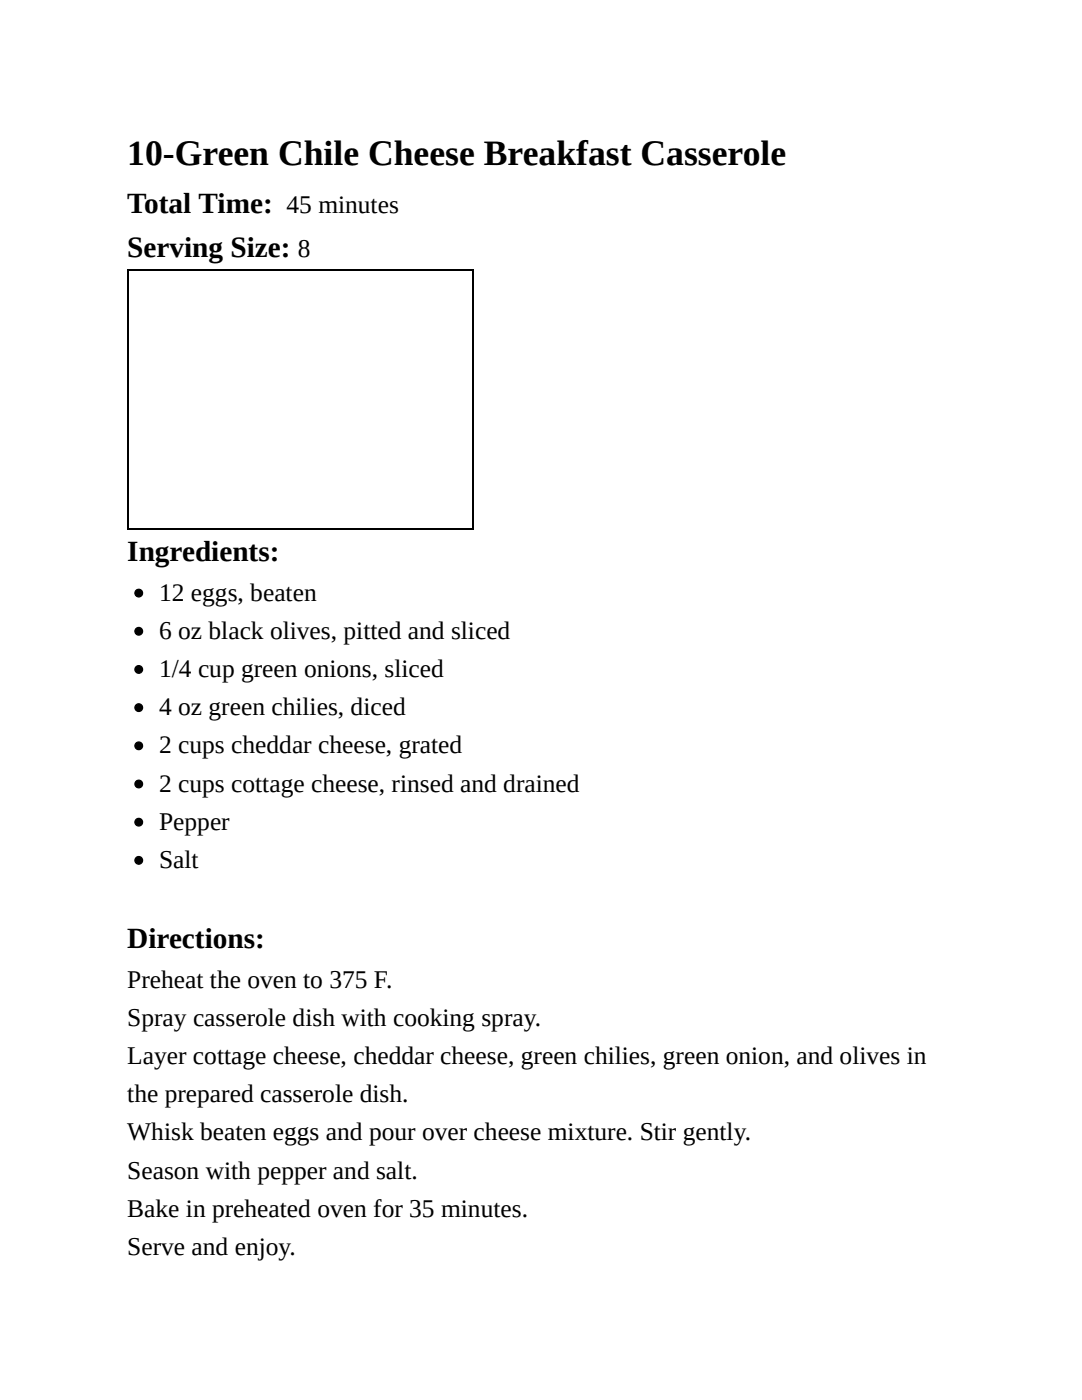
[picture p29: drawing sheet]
<svg xmlns="http://www.w3.org/2000/svg" width="216mm" height="279mm" viewBox="0 0 216 279" stroke-linecap="round" stroke-linejoin="round" font-family="sans-serif">
<defs><g id="words">
<text font-size="7.1" x="25.4" y="33">10-Green Chile Cheese Breakfast Casserole</text>
<g font-size="5.8">
<text x="25.4" y="42.4">Total Time:</text>
<text x="25.4" y="51.3">Serving Size:</text>
<text x="25.4" y="112">Ingredients:</text>
<text x="25.4" y="189.2">Directions:</text>
</g>
<g font-size="5.1">
<text x="57.2" y="42.4">45 minutes</text>
<text x="59.5" y="51.3">8</text>
<text x="31.7" y="119.9">12 eggs, beaten</text>
<text x="31.7" y="127.5">6 oz black olives, pitted and sliced</text>
<text x="31.7" y="135.1">1/4 cup green onions, sliced</text>
<text x="31.7" y="142.7">4 oz green chilies, diced</text>
<text x="31.7" y="150.4">2 cups cheddar cheese, grated</text>
<text x="31.7" y="158">2 cups cottage cheese, rinsed and drained</text>
<text x="31.7" y="165.6">Pepper</text>
<text x="31.7" y="173.2">Salt</text>
<text x="25.4" y="197.1">Preheat the oven to 375 F.</text>
<text x="25.4" y="204.7">Spray casserole dish with cooking spray.</text>
<text x="25.4" y="212.3">Layer cottage cheese, cheddar cheese, green chilies, green onion, and olives in</text>
<text x="25.4" y="220">the prepared casserole dish.</text>
<text x="25.4" y="227.6">Whisk beaten eggs and pour over cheese mixture. Stir gently.</text>
<text x="25.4" y="235.2">Season with pepper and salt.</text>
<text x="25.4" y="242.8">Bake in preheated oven for 35 minutes.</text>
<text x="25.4" y="250.4">Serve and enjoy.</text>
</g>
</g></defs>
<path d="M25.4 54h69.1M25.5 53.8v51.9M94.4 53.8v51.9M25.4 105.5h69.1" fill="none" stroke="#000" stroke-width=".25"/>
<g fill="#000" stroke="#000" stroke-width=".25">
<circle cx="27.7" cy="118.4" r=".76"/>
<circle cx="27.7" cy="133.6" r=".76"/>
<circle cx="27.7" cy="126" r=".76"/>
<circle cx="27.7" cy="148.8" r=".76"/>
<circle cx="27.7" cy="141.2" r=".76"/>
<circle cx="27.7" cy="156.5" r=".76"/>
<circle cx="27.7" cy="164.1" r=".76"/>
<circle cx="27.7" cy="171.7" r=".76"/>
</g>
<use href="#words"/>
</svg>
